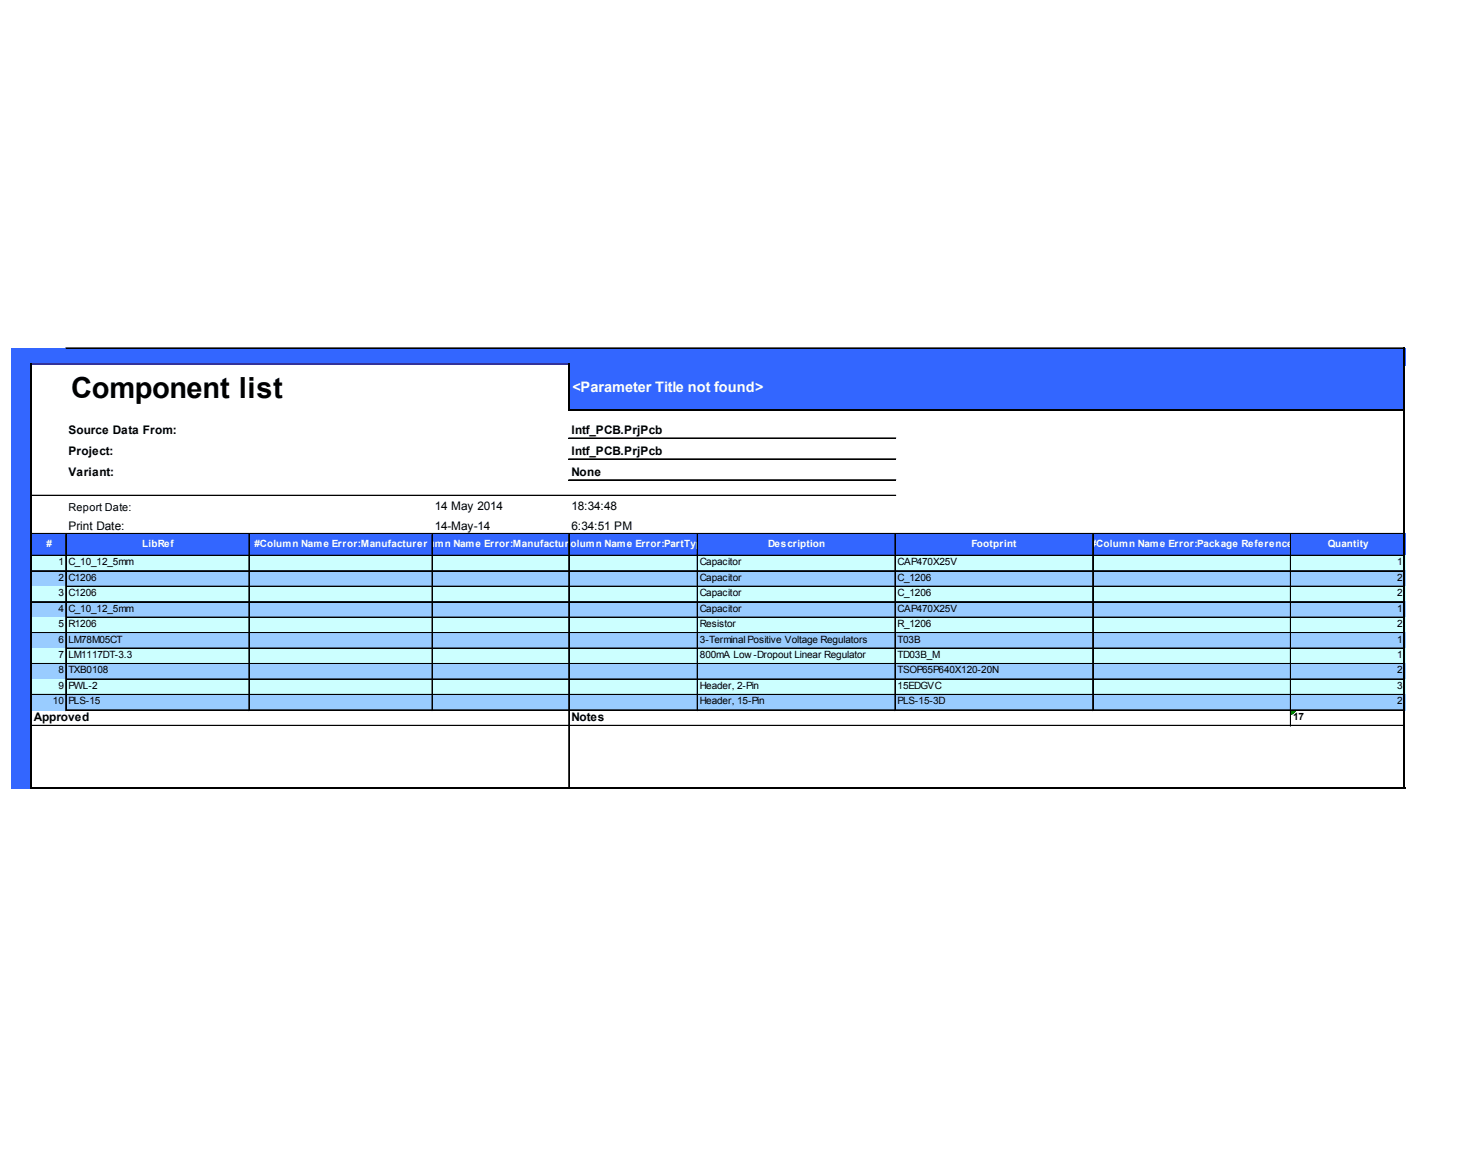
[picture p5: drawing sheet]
<svg xmlns="http://www.w3.org/2000/svg" width="258mm" height="201mm" viewBox="0 0 258 201" stroke-linecap="round" stroke-linejoin="round" font-family="sans-serif">
<defs><g id="words">
<text font-size="5.1" x="12.4" y="69.2">Component list</text>
<text font-size="2.5" fill="#fff" x="99.6" y="68.2">&lt;Parameter Title not found&gt;</text>
<g font-size="2.1">
<text x="11.9" y="75.5">Source Data From:</text>
<text x="99.4" y="75.5">Intf_PCB.PrjPcb</text>
<text x="11.9" y="79.1">Project:</text>
<text x="11.9" y="82.8">Variant:</text>
<text x="99.4" y="79.1">Intf_PCB.PrjPcb</text>
<text x="99.4" y="82.8">None</text>
<text x="75.7" y="88.8">14 May 2014</text>
<text x="99.4" y="88.8">18:34:48</text>
<text x="11.9" y="92.1">Print Date:</text>
<text x="75.7" y="92.1">14-May-14</text>
<text x="99.4" y="92.1">6:34:51 PM</text>
<text x="5.9" y="125.5">Approved</text>
<text x="99.4" y="125.5">Notes</text>
</g>
<text font-size="1.9" x="11.9" y="88.8">Report Date:</text>
<g font-size="1.7" fill="#fff">
<text x="8.1" y="95.2">#</text>
<text x="24.8" y="95.2">LibRef</text>
<text x="44.3" y="95.2">#Column Name Error:Manufacturer</text>
<text x="70.7" y="95.2">#Colu</text>
<text x="75.6" y="95.2">mn Name Error:Manufact#Colum</text>
<text x="97.2" y="95.2">ur</text>
<text x="99.1" y="95.2">er Non Name Error:PartType</text>
<text x="133.7" y="95.2">Description</text>
<text x="169" y="95.2">Footprint</text>
<text x="189.8" y="95.2">#</text>
<text x="190.8" y="95.2">Column Name Error:Package Reference</text>
<text x="231" y="95.2">Quantity</text>
</g>
<g font-size="1.7">
<text x="10.2" y="98.3">1</text>
<text x="10.2" y="101">2</text>
<text x="11.9" y="98.3">C_10_12_5mm</text>
<text x="11.9" y="101">C1206</text>
<text x="121.8" y="98.3">Capacitor</text>
<text x="121.8" y="101">Capacitor</text>
<text x="156.2" y="98.3">CAP470X25V</text>
<text x="156.2" y="101">C_1206</text>
<text x="243.1" y="98.3">1</text>
<text x="243.1" y="101">2</text>
<text x="10.2" y="103.7">3</text>
<text x="10.2" y="106.4">4</text>
<text x="11.9" y="103.7">C1206</text>
<text x="11.9" y="106.4">C_10_12_5mm</text>
<text x="121.8" y="103.7">Capacitor</text>
<text x="121.8" y="106.4">Capacitor</text>
<text x="156.2" y="103.7">C_1206</text>
<text x="156.2" y="106.4">CAP470X25V</text>
<text x="243.1" y="103.7">2</text>
<text x="243.1" y="106.4">1</text>
<text x="10.2" y="109.1">5</text>
<text x="10.2" y="111.8">6</text>
<text x="11.9" y="109.1">R1206</text>
<text x="11.9" y="111.8">LM78M05CT</text>
<text x="121.8" y="109.1">Resistor</text>
<text x="121.8" y="111.8">3-Terminal Positive Voltage Regulators</text>
<text x="156.2" y="109.1">R_1206</text>
<text x="156.2" y="111.8">T03B</text>
<text x="243.1" y="109.1">2</text>
<text x="243.1" y="111.8">1</text>
<text x="10.2" y="114.5">7</text>
<text x="10.2" y="117.1">8</text>
<text x="10.2" y="119.8">9</text>
<text x="11.9" y="114.5">LM1117DT-3.3</text>
<text x="11.9" y="117.1">TXB0108</text>
<text x="11.9" y="119.8">PWL-2</text>
<text x="121.8" y="114.5">800mA Low -Dropout Linear Regulator</text>
<text x="121.8" y="119.8">Header, 2-Pin</text>
<text x="156.2" y="114.5">TD03B_M</text>
<text x="156.2" y="117.1">TSOP65P640X120-20N</text>
<text x="156.2" y="119.8">15EDGVC</text>
<text x="243.1" y="114.5">1</text>
<text x="243.1" y="117.1">2</text>
<text x="243.1" y="119.8">3</text>
<text x="9.2" y="122.5">10</text>
<text x="11.9" y="122.5">PLS-15</text>
<text x="121.8" y="122.5">Header, 15-Pin</text>
<text x="156.2" y="122.5">PLS-15-3D</text>
<text x="225" y="125.2">17</text>
<text x="243.1" y="122.5">2</text>
</g>
</g></defs>
<g fill="#36f">
<path d="M2 60.6h242.5v2.9h-242.5z"/>
<path d="M2 63.4h3.6v8h-3.6z"/>
</g>
<path d="M5.4 63.4h93.7v8h-93.7z" fill="#fff"/>
<g fill="#36f">
<path d="M99 63.4h145.5v8h-145.5z"/>
<path d="M2 71.3h3.6v21.6h-3.6z"/>
</g>
<path d="M5.4 71.3h239.1v21.6h-239.1z" fill="#fff"/>
<g fill="#36f">
<path d="M2 92.8h242.5v3.9h-242.5z"/>
<path d="M2 96.6h3.6v2.8h-3.6z"/>
</g>
<path d="M5.4 96.6h239.1v2.8h-239.1z" fill="#cff"/>
<path d="M2 99.3h3.6v2.8h-3.6z" fill="#36f"/>
<path d="M5.4 99.3h239.1v2.8h-239.1z" fill="#9cf"/>
<path d="M2 102h3.6v2.8h-3.6z" fill="#36f"/>
<path d="M5.4 102h239.1v2.8h-239.1z" fill="#cff"/>
<path d="M2 104.7h3.6v2.8h-3.6z" fill="#36f"/>
<path d="M5.4 104.7h239.1v2.8h-239.1z" fill="#9cf"/>
<path d="M2 107.3h3.6v2.9h-3.6z" fill="#36f"/>
<path d="M5.4 107.3h239.1v2.9h-239.1z" fill="#cff"/>
<path d="M2 110h3.6v2.9h-3.6z" fill="#36f"/>
<path d="M5.4 110h239.1v2.9h-239.1z" fill="#9cf"/>
<path d="M2 112.7h3.6v2.9h-3.6z" fill="#36f"/>
<path d="M5.4 112.7h239.1v2.9h-239.1z" fill="#cff"/>
<path d="M2 115.4h3.6v2.9h-3.6z" fill="#36f"/>
<path d="M5.4 115.4h239.1v2.9h-239.1z" fill="#9cf"/>
<path d="M2 118.1h3.6v2.8h-3.6z" fill="#36f"/>
<path d="M5.4 118.1h239.1v2.8h-239.1z" fill="#cff"/>
<path d="M2 120.8h3.6v2.8h-3.6z" fill="#36f"/>
<path d="M5.4 120.8h239.1v2.8h-239.1z" fill="#9cf"/>
<path d="M2 123.5h3.6v2.8h-3.6z" fill="#36f"/>
<path d="M224.5 123.5h20v2.8h-20z" fill="#fff"/>
<path d="M224.7 123.6h.8" fill="none" stroke="#008000" stroke-width=".17"/>
<path d="M224.7 123.6h.8v.2h-.8z" fill="#008000"/>
<path d="M224.7 123.8h.6" fill="none" stroke="#008000" stroke-width=".17"/>
<path d="M224.7 123.8h.6v.2h-.6z" fill="#008000"/>
<path d="M224.7 124h.5" fill="none" stroke="#008000" stroke-width=".17"/>
<path d="M224.7 124h.5v.1h-.5z" fill="#008000"/>
<path d="M224.7 124.1h.3" fill="none" stroke="#008000" stroke-width=".17"/>
<path d="M224.7 124.1h.3v.2h-.3z" fill="#008000"/>
<path d="M224.7 124.3h.2" fill="none" stroke="#008000" stroke-width=".17"/>
<path d="M224.7 124.3h.2v.1h-.2z" fill="#008000"/>
<path d="M2 126.2h3.6v11h-3.6z" fill="#36f"/>
<path d="M5.4 63.2v74M99 63.2v8.2M99.1 71.3h145.4M244.4 60.5v76.7M5.6 137.1h238.9" fill="none" stroke="#000" stroke-width=".32"/>
<g fill="none" stroke="#000" stroke-width=".17">
<path d="M11.4 60.5h232.8M11.4 60.6h232.8M99 76.2h56.9M99 76.3h56.9M99 79.8h56.9M99 79.9h56.9M5.6 99.3h5.8M5.6 99.4h5.8M5.6 86.1h150.3M5.6 86.2h150.3M5.6 92.8h238.6M5.6 92.9h238.6"/>
<path d="M5.6 96.6h238.6M5.6 96.7h238.6M11.4 92.9v30.7M11.5 92.9v30.7M11.6 99.3h31.7M11.6 99.4h31.7M43.3 92.9v30.7M43.4 92.9v30.7M43.5 99.3h31.7M43.5 99.4h31.7M75.2 92.9v30.7M75.3 92.9v30.7"/>
<path d="M75.3 99.3h23.7M75.3 99.4h23.7M99 92.9v44M99 83.5h56.9M99.1 99.3h22.2M99.1 99.4h22.2M121.3 92.9v30.7M121.4 92.9v30.7M121.5 99.3h34.2M121.5 99.4h34.2M155.7 92.9v30.7M155.8 92.9v30.7"/>
<path d="M155.9 99.3h34.2M155.9 99.4h34.2M190.1 92.9v30.7M190.2 92.9v30.7M190.3 99.3h34.2M190.3 99.4h34.2M224.5 92.9v33.4M224.6 92.9v33.4M224.7 99.3h19.5M224.7 99.4h19.5M5.6 104.7h5.8M5.6 110h5.8"/>
<path d="M5.6 110.1h5.8M5.6 115.4h5.8M5.6 115.5h5.8M11.6 102h31.7M11.6 104.7h31.7M11.6 107.3h31.7M11.6 107.4h31.7M11.6 110h31.7M11.6 110.1h31.7M11.6 112.7h31.7M11.6 112.8h31.7M11.6 115.4h31.7"/>
<path d="M11.6 115.5h31.7M11.6 118.1h31.7M11.6 118.2h31.7M43.5 102h31.7M43.5 104.7h31.7M43.5 107.3h31.7M43.5 107.4h31.7M43.5 110h31.7M43.5 110.1h31.7M43.5 112.7h31.7M43.5 112.8h31.7M43.5 115.4h31.7"/>
<path d="M43.5 115.5h31.7M43.5 118.1h31.7M43.5 118.2h31.7M75.3 102h23.7M75.3 104.7h23.7M75.3 107.3h23.7M75.3 107.4h23.7M75.3 110h23.7M75.3 110.1h23.7M75.3 112.7h23.7M75.3 112.8h23.7M75.3 115.4h23.7"/>
<path d="M75.3 115.5h23.7M75.3 118.1h23.7M75.3 118.2h23.7M99.1 102h22.2M99.1 104.7h22.2M99.1 107.3h22.2M99.1 107.4h22.2M99.1 110h22.2M99.1 110.1h22.2M99.1 112.7h22.2M99.1 112.8h22.2M99.1 115.4h22.2"/>
<path d="M99.1 115.5h22.2M99.1 118.1h22.2M99.1 118.2h22.2M121.5 102h34.2M121.5 104.7h34.2M121.5 107.3h34.2M121.5 107.4h34.2M121.5 110h34.2M121.5 110.1h34.2M121.5 112.7h34.2M121.5 112.8h34.2M121.5 115.4h34.2"/>
<path d="M121.5 115.5h34.2M121.5 118.1h34.2M121.5 118.2h34.2M155.9 102h34.2M155.9 104.7h34.2M155.9 107.3h34.2M155.9 107.4h34.2M155.9 110h34.2M155.9 110.1h34.2M155.9 112.7h34.2M155.9 112.8h34.2M155.9 115.4h34.2"/>
<path d="M155.9 115.5h34.2M155.9 118.1h34.2M155.9 118.2h34.2M190.3 102h34.2M190.3 104.7h34.2M190.3 107.3h34.2M190.3 107.4h34.2M190.3 110h34.2M190.3 110.1h34.2M190.3 112.7h34.2M190.3 112.8h34.2M190.3 115.4h34.2"/>
<path d="M190.3 115.5h34.2M190.3 118.1h34.2M190.3 118.2h34.2M224.7 102h19.5M224.7 104.7h19.5M224.7 107.3h19.5M224.7 107.4h19.5M224.7 110h19.5M224.7 110.1h19.5M224.7 112.7h19.5M224.7 112.8h19.5M224.7 115.4h19.5"/>
<path d="M224.7 115.5h19.5M224.7 118.1h19.5M224.7 118.2h19.5M5.6 120.8h5.8M5.6 120.9h5.8M5.6 126.2h238.6M11.6 120.8h31.7M11.6 120.9h31.7M11.6 123.5h31.7M11.6 123.6h31.7M43.5 120.8h31.7M43.5 120.9h31.7"/>
<path d="M43.5 123.5h77.8M43.5 123.6h77.8M75.3 120.8h23.7M75.3 120.9h23.7M99.1 120.8h22.2M99.1 120.9h22.2M121.5 120.8h34.2M121.5 120.9h34.2M121.5 123.5h34.2M121.5 123.6h34.2M155.9 120.8h34.2M155.9 120.9h34.2"/>
<path d="M155.9 123.5h34.2M155.9 123.6h34.2M190.3 120.8h34.2M190.3 120.9h34.2M190.3 123.5h34.2M190.3 123.6h34.2M224.7 120.8h19.5M224.7 120.9h19.5M224.7 123.5h19.5M224.7 123.6h19.5"/>
</g>
<path d="M5.6 63.4h93.2" fill="none" stroke="#339" stroke-width=".32"/>
<use href="#words"/>
</svg>
